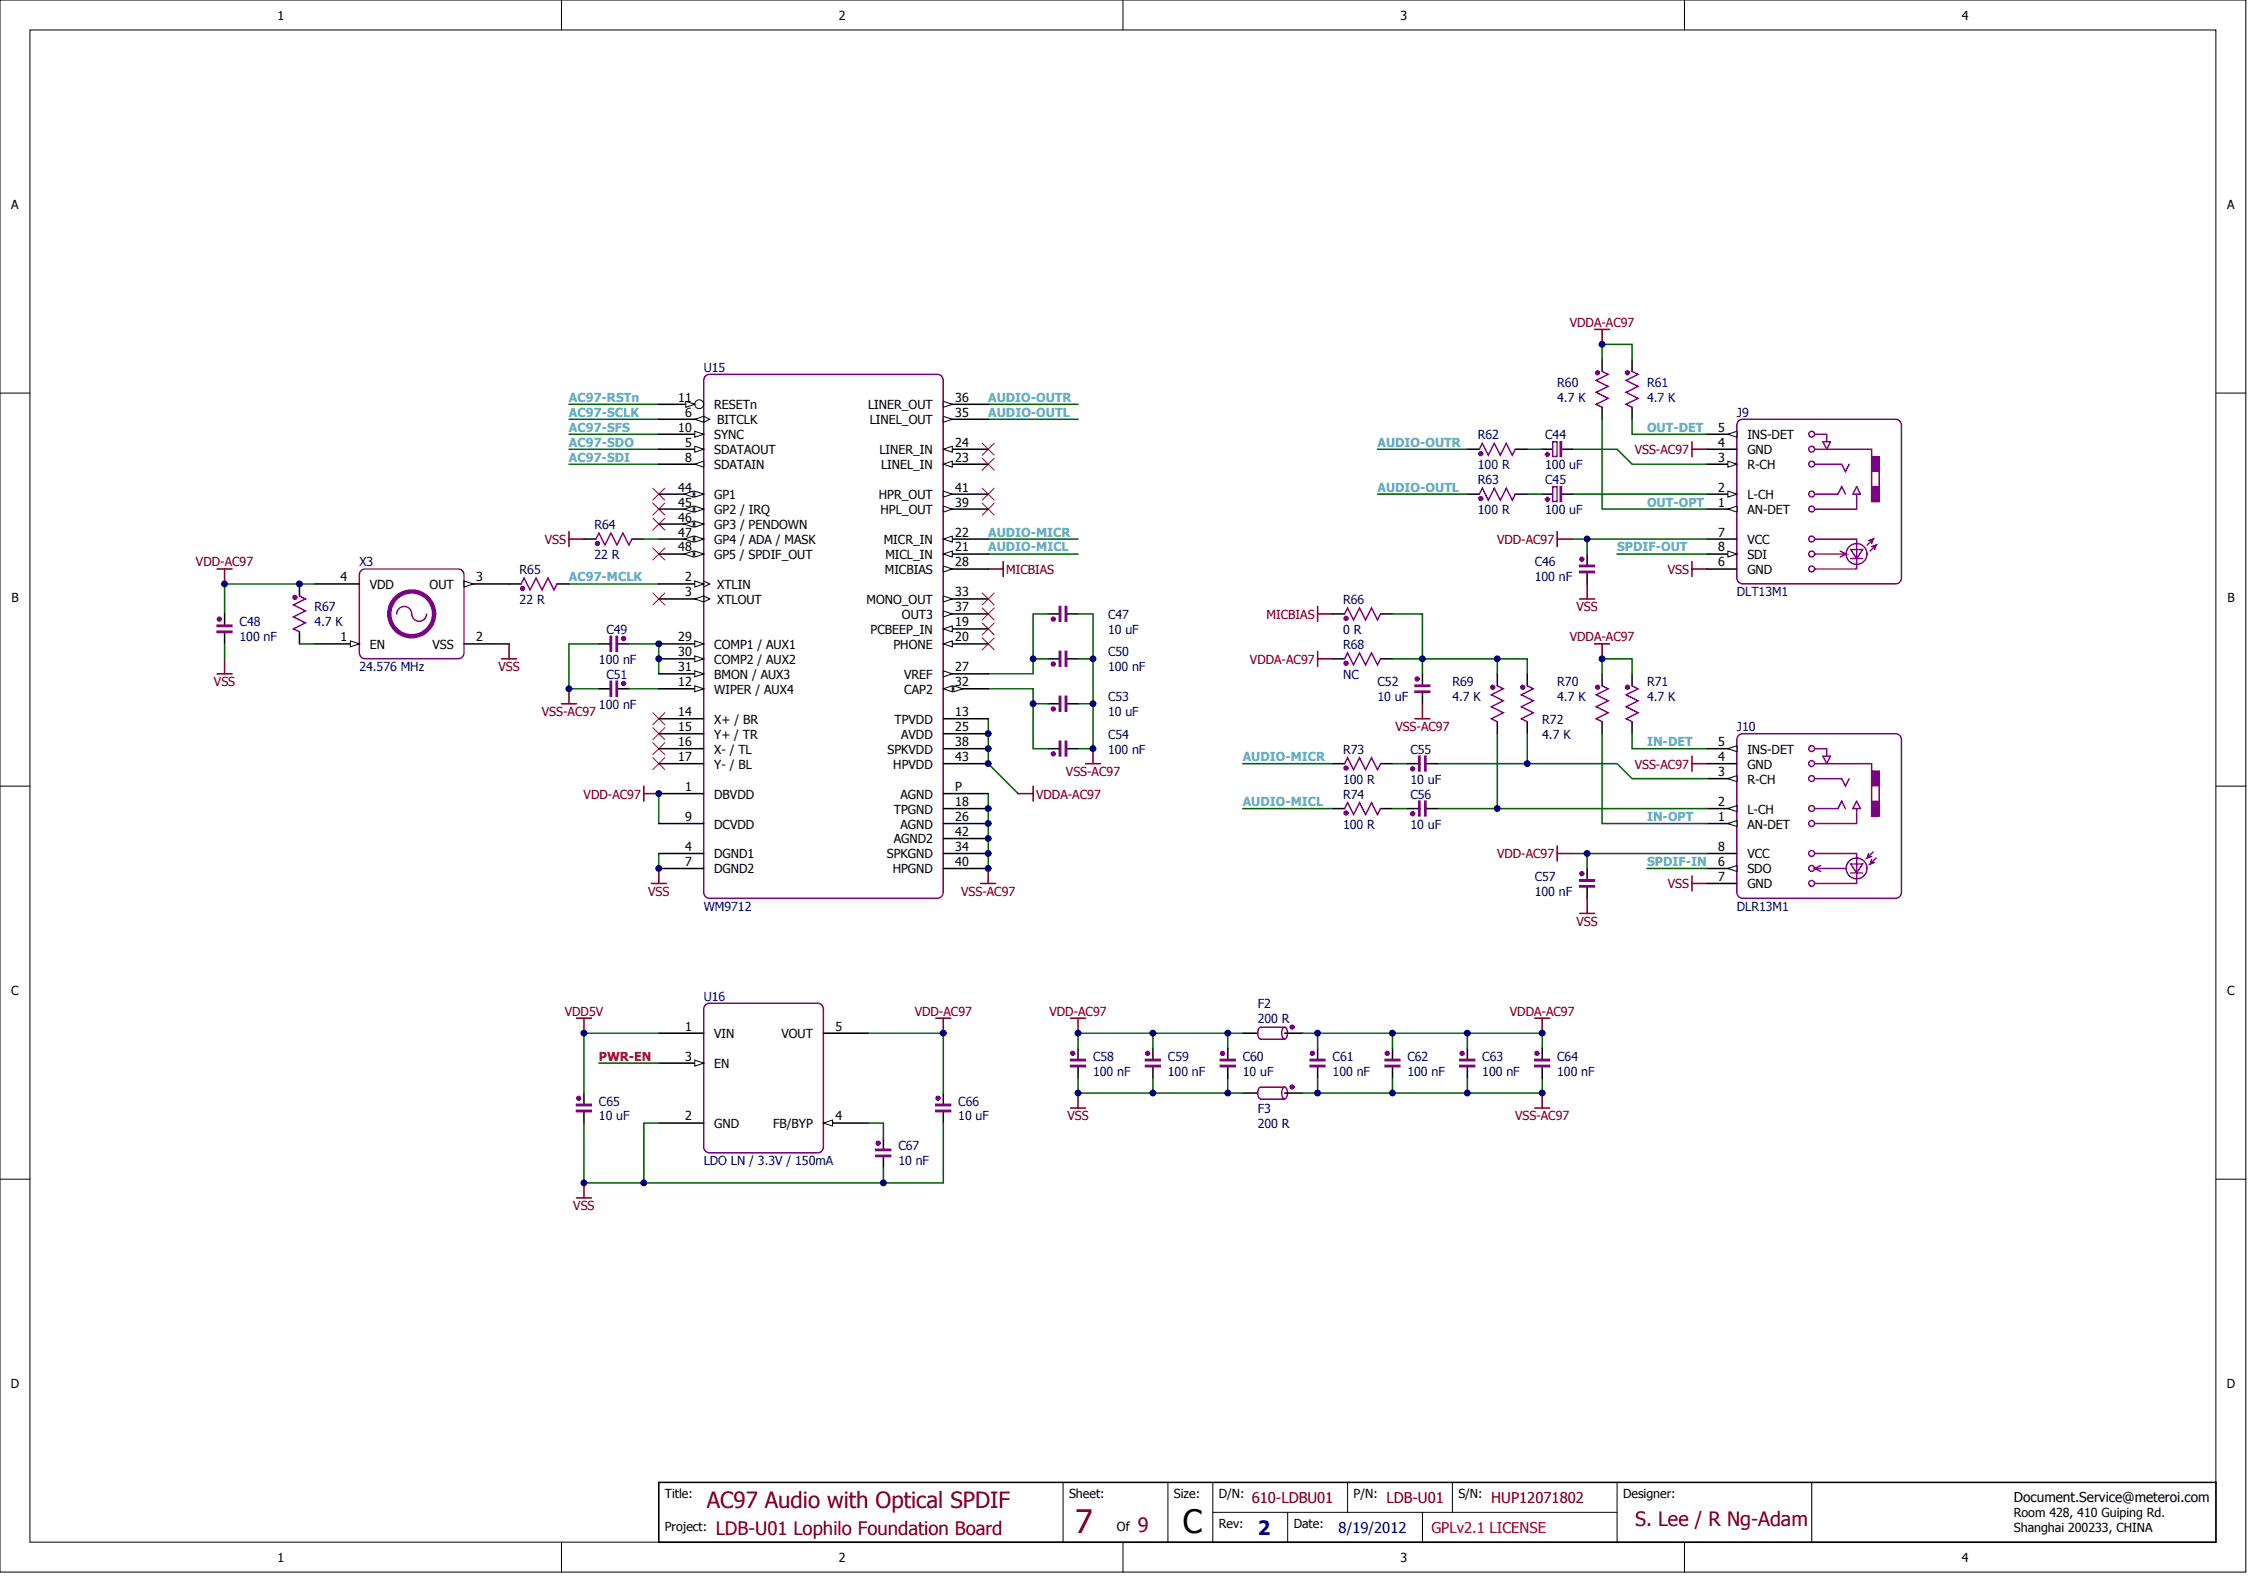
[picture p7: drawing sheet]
<svg xmlns="http://www.w3.org/2000/svg" width="635mm" height="445mm" viewBox="0 0 635 445" stroke-linecap="round" stroke-linejoin="round" font-family="sans-serif">
<defs><g id="words">
<text font-size="9.1" fill="#800000" x="303.4" y="432.3">7</text>
<text font-size="9.1" x="333.8" y="432.3">C</text>
<text font-size="6.3" fill="#800000" x="199.4" y="425.3">AC97 Audio with Optical SPDIF</text>
<g font-size="5.6" fill="#800000">
<text x="461.4" y="430.5">S. Lee / R Ng-Adam</text>
<text x="321.1" y="432.2">9</text>
</g>
<text font-size="5.6" fill="#000080" x="354.9" y="433">2</text>
<text font-size="5.2" fill="#800000" x="202" y="433.1">LDB-U01 Lophilo Foundation Board</text>
<g font-size="4.2" fill="#800000">
<text x="353.2" y="424">610-LDBU01</text>
<text x="391.3" y="424">LDB-U01</text>
<text x="420.8" y="424">HUP12071802</text>
</g>
<text font-size="4.2" fill="#000080" x="377.7" y="432.5">8/19/2012</text>
<text font-size="4.2" fill="#f00" x="403.9" y="432.5">GPLv2.1 LICENSE</text>
<text font-size="3.8" x="568.3" y="423.7">Document.Service@meteroi.com</text>
<g font-size="3.5">
<text x="78.3" y="5.6">1</text>
<text x="236.7" y="5.6">2</text>
<text x="395.2" y="5.6">3</text>
<text x="553.6" y="5.6">4</text>
<text x="3.2" y="58.9">A</text>
<text x="628.5" y="58.9">A</text>
<text x="191.4" y="113.3">11</text>
<text x="269.6" y="113.3">36</text>
<text x="193.3" y="117.6">6</text>
<text x="201.5" y="115.4">RESETn</text>
<text x="202.4" y="119.7">BITCLK</text>
<text x="245" y="115.4">LINER_OUT</text>
<text x="245.4" y="119.7">LINEL_OUT</text>
<text x="269.6" y="117.6">35</text>
<text x="191.4" y="121.8">10</text>
<text x="201.5" y="123.9">SYNC</text>
<text x="484.8" y="121.8">5</text>
<text x="493.1" y="123.9">INS-DET</text>
<text x="193.3" y="126">5</text>
<text x="193.3" y="130.2">8</text>
<text x="201.5" y="128.1">SDATAOUT</text>
<text x="248.1" y="128.1">LINER_IN</text>
<text x="269.6" y="130.2">23</text>
<text x="269.6" y="126">24</text>
<text x="484.8" y="126">4</text>
<text x="484.8" y="130.2">3</text>
<text x="493.1" y="128.1">GND</text>
<text x="201.5" y="132.3">SDATAIN</text>
<text x="248.6" y="132.3">LINEL_IN</text>
<text x="493.1" y="132.3">R-CH</text>
<text x="191.4" y="138.7">44</text>
<text x="191.4" y="142.9">45</text>
<text x="201.5" y="140.8">GP1</text>
<text x="248" y="140.8">HPR_OUT</text>
<text x="269.6" y="142.9">39</text>
<text x="269.6" y="138.7">41</text>
<text x="484.8" y="142.9">1</text>
<text x="484.8" y="138.7">2</text>
<text x="493.1" y="140.8">L-CH</text>
<text x="191.4" y="147.1">46</text>
<text x="201.5" y="145">GP2 / IRQ</text>
<text x="201.5" y="149.2">GP3 / PENDOWN</text>
<text x="248.5" y="145">HPL_OUT</text>
<text x="493.1" y="145">AN-DET</text>
<text x="191.4" y="151.3">47</text>
<text x="191.4" y="155.6">48</text>
<text x="201.5" y="153.5">GP4 / ADA / MASK</text>
<text x="249.4" y="153.5">MICR_IN</text>
<text x="269.6" y="155.6">21</text>
<text x="269.6" y="151.3">22</text>
<text x="484.8" y="151.3">7</text>
<text x="484.8" y="155.6">8</text>
<text x="493.1" y="153.5">VCC</text>
<text x="201.5" y="157.7">GP5 / SPDIF_OUT</text>
<text x="249.7" y="161.9">MICBIAS</text>
<text x="249.8" y="157.7">MICL_IN</text>
<text x="269.6" y="159.8">28</text>
<text x="484.8" y="159.8">6</text>
<text x="493.1" y="161.9">GND</text>
<text x="493.1" y="157.7">SDI</text>
<text x="96.1" y="164">4</text>
<text x="104.4" y="166.1">VDD</text>
<text x="121.2" y="166.1">OUT</text>
<text x="134.4" y="164">3</text>
<text x="193.3" y="164">2</text>
<text x="202.4" y="166.1">XTLIN</text>
<text x="3.2" y="169.8">B</text>
<text x="193.3" y="168.2">3</text>
<text x="202.4" y="170.4">XTLOUT</text>
<text x="244.5" y="170.4">MONO_OUT</text>
<text x="269.6" y="168.2">33</text>
<text x="269.6" y="172.5">37</text>
<text x="628.5" y="169.8">B</text>
<text x="245.7" y="178.8">PCBEEP_IN</text>
<text x="254.5" y="174.6">OUT3</text>
<text x="269.6" y="176.7">19</text>
<text x="96.1" y="180.9">1</text>
<text x="104.4" y="183">EN</text>
<text x="122" y="183">VSS</text>
<text x="134.4" y="180.9">2</text>
<text x="191.4" y="180.9">29</text>
<text x="191.4" y="185.1">30</text>
<text x="201.5" y="183">COMP1 / AUX1</text>
<text x="252.1" y="183">PHONE</text>
<text x="269.6" y="180.9">20</text>
<text x="191.4" y="189.4">31</text>
<text x="201.5" y="187.2">COMP2 / AUX2</text>
<text x="201.5" y="191.5">BMON / AUX3</text>
<text x="255.1" y="191.5">VREF</text>
<text x="269.6" y="189.4">27</text>
<text x="191.4" y="193.6">12</text>
<text x="201.5" y="195.7">WIPER / AUX4</text>
<text x="255.2" y="195.7">CAP2</text>
<text x="269.6" y="193.6">32</text>
<text x="191.4" y="202">14</text>
<text x="269.6" y="202">13</text>
<text x="191.4" y="206.3">15</text>
<text x="201.5" y="204.1">X+ / BR</text>
<text x="201.5" y="208.4">Y+ / TR</text>
<text x="252.4" y="204.1">TPVDD</text>
<text x="254.3" y="208.4">AVDD</text>
<text x="269.6" y="206.3">25</text>
<text x="191.4" y="210.5">16</text>
<text x="191.4" y="214.7">17</text>
<text x="201.5" y="212.6">X- / TL</text>
<text x="250.4" y="212.6">SPKVDD</text>
<text x="269.6" y="210.5">38</text>
<text x="269.6" y="214.7">43</text>
<text x="484.8" y="214.7">4</text>
<text x="484.8" y="210.5">5</text>
<text x="493.1" y="212.6">INS-DET</text>
<text x="201.5" y="216.8">Y- / BL</text>
<text x="252.1" y="216.8">HPVDD</text>
<text x="484.8" y="218.9">3</text>
<text x="493.1" y="216.8">GND</text>
<text x="493.1" y="221">R-CH</text>
<text x="193.3" y="223.2">1</text>
<text x="201.5" y="225.3">DBVDD</text>
<text x="254.1" y="225.3">AGND</text>
<text x="269.6" y="227.4">18</text>
<text x="269.6" y="223.2">P</text>
<text x="484.8" y="227.4">2</text>
<text x="193.3" y="231.6">9</text>
<text x="201.5" y="233.7">DCVDD</text>
<text x="252.2" y="229.5">TPGND</text>
<text x="254.1" y="233.7">AGND</text>
<text x="269.6" y="231.6">26</text>
<text x="484.8" y="231.6">1</text>
<text x="493.1" y="233.7">AN-DET</text>
<text x="493.1" y="229.5">L-CH</text>
<text x="252.2" y="237.9">AGND2</text>
<text x="269.6" y="235.8">42</text>
<text x="193.3" y="240">4</text>
<text x="193.3" y="244.3">7</text>
<text x="201.5" y="242.2">DGND1</text>
<text x="250.3" y="242.2">SPKGND</text>
<text x="269.6" y="240">34</text>
<text x="269.6" y="244.3">40</text>
<text x="484.8" y="240">8</text>
<text x="484.8" y="244.3">6</text>
<text x="493.1" y="242.2">VCC</text>
<text x="201.5" y="246.4">DGND2</text>
<text x="251.9" y="246.4">HPGND</text>
<text x="484.8" y="248.5">7</text>
<text x="493.1" y="250.6">GND</text>
<text x="493.1" y="246.4">SDO</text>
<text x="3.2" y="280.7">C</text>
<text x="628.5" y="280.7">C</text>
<text x="193.3" y="290.7">1</text>
<text x="201.5" y="292.8">VIN</text>
<text x="220.5" y="292.8">VOUT</text>
<text x="235.8" y="290.7">5</text>
<text x="193.3" y="299.2">3</text>
<text x="201.5" y="301.3">EN</text>
<text x="193.3" y="316.1">2</text>
<text x="235.8" y="316.1">4</text>
<text x="201.5" y="318.2">GND</text>
<text x="218.1" y="318.2">FB/BYP</text>
<text x="3" y="391.6">D</text>
<text x="628.4" y="391.6">D</text>
<text x="187.6" y="422.5">Title:</text>
<text x="301.7" y="422.5">Sheet:</text>
<text x="331.3" y="422.5">Size:</text>
<text x="343.9" y="422.5">D/N:</text>
<text x="382" y="422.5">P/N:</text>
<text x="411.5" y="422.5">S/N:</text>
<text x="458" y="422.5">Designer:</text>
<text x="187.6" y="431.8">Project:</text>
<text x="315.2" y="431.8">Of</text>
<text x="343.9" y="431">Rev:</text>
<text x="365.1" y="431">Date:</text>
<text x="568.3" y="428">Room 428, 410 Guiping Rd.</text>
<text x="568.3" y="432.2">Shanghai 200233, CHINA</text>
<text x="78.3" y="440.7">1</text>
<text x="236.7" y="440.7">2</text>
<text x="395.2" y="440.7">3</text>
<text x="553.6" y="440.7">4</text>
</g>
<g font-size="3.5" fill="#800000">
<text x="443" y="92.2">VDDA-AC97</text>
<text x="461.3" y="128.1">VSS-AC97</text>
<text x="153.7" y="153.5">VSS</text>
<text x="422.4" y="153.5">VDD-AC97</text>
<text x="55.3" y="159.8">VDD-AC97</text>
<text x="283.9" y="161.9">MICBIAS</text>
<text x="470.6" y="161.9">VSS</text>
<text x="444.9" y="172.5">VSS</text>
<text x="357.4" y="174.6">MICBIAS</text>
<text x="443" y="180.9">VDDA-AC97</text>
<text x="140.7" y="189.4">VSS</text>
<text x="352.7" y="187.2">VDDA-AC97</text>
<text x="60.4" y="193.6">VSS</text>
<text x="152.9" y="202">VSS-AC97</text>
<text x="393.8" y="206.3">VSS-AC97</text>
<text x="300.8" y="218.9">VSS-AC97</text>
<text x="461.3" y="216.8">VSS-AC97</text>
<text x="164.7" y="225.3">VDD-AC97</text>
<text x="292.4" y="225.3">VDDA-AC97</text>
<text x="422.4" y="242.2">VDD-AC97</text>
<text x="470.6" y="250.6">VSS</text>
<text x="182.9" y="252.7">VSS</text>
<text x="271.2" y="252.7">VSS-AC97</text>
<text x="444.9" y="261.2">VSS</text>
<text x="159.4" y="286.5">VDD5V</text>
<text x="258.1" y="286.5">VDD-AC97</text>
<text x="296.1" y="286.5">VDD-AC97</text>
<text x="426.1" y="286.5">VDDA-AC97</text>
<text x="301.2" y="316.1">VSS</text>
<text x="427.6" y="316.1">VSS-AC97</text>
<text x="161.8" y="341.4">VSS</text>
</g>
<g font-size="3.5" fill="#000080">
<text x="198.6" y="104.9">U15</text>
<text x="439.4" y="109.1">R60</text>
<text x="439.4" y="113.3">4.7 K</text>
<text x="464.8" y="109.1">R61</text>
<text x="464.8" y="113.3">4.7 K</text>
<text x="490.1" y="117.6">J9</text>
<text x="417" y="123.9">R62</text>
<text x="436" y="123.9">C44</text>
<text x="417" y="132.3">100 R</text>
<text x="417" y="136.6">R63</text>
<text x="436" y="132.3">100 uF</text>
<text x="436" y="136.6">C45</text>
<text x="167.7" y="149.2">R64</text>
<text x="417" y="145">100 R</text>
<text x="436" y="145">100 uF</text>
<text x="101.4" y="159.8">X3</text>
<text x="146.6" y="161.9">R65</text>
<text x="167.7" y="157.7">22 R</text>
<text x="433.1" y="159.8">C46</text>
<text x="433.1" y="164">100 nF</text>
<text x="88.7" y="172.5">R67</text>
<text x="146.6" y="170.4">22 R</text>
<text x="379" y="170.4">R66</text>
<text x="490.1" y="168.2">DLT13M1</text>
<text x="67.6" y="176.7">C48</text>
<text x="88.7" y="176.7">4.7 K</text>
<text x="171.1" y="178.8">C49</text>
<text x="312.7" y="174.6">C47</text>
<text x="312.7" y="178.8">10 uF</text>
<text x="379" y="178.8">0 R</text>
<text x="67.6" y="180.9">100 nF</text>
<text x="312.7" y="185.1">C50</text>
<text x="379" y="183">R68</text>
<text x="101.4" y="189.4">24.576 MHz</text>
<text x="169" y="187.2">100 nF</text>
<text x="171.1" y="191.5">C51</text>
<text x="312.7" y="189.4">100 nF</text>
<text x="379" y="191.5">NC</text>
<text x="312.7" y="197.8">C53</text>
<text x="388.7" y="193.6">C52</text>
<text x="388.7" y="197.8">10 uF</text>
<text x="409.8" y="193.6">R69</text>
<text x="409.8" y="197.8">4.7 K</text>
<text x="439.4" y="193.6">R70</text>
<text x="439.4" y="197.8">4.7 K</text>
<text x="464.8" y="193.6">R71</text>
<text x="464.8" y="197.8">4.7 K</text>
<text x="169" y="199.9">100 nF</text>
<text x="312.7" y="202">10 uF</text>
<text x="312.7" y="208.4">C54</text>
<text x="435.2" y="204.1">R72</text>
<text x="435.2" y="208.4">4.7 K</text>
<text x="490.1" y="206.3">J10</text>
<text x="312.7" y="212.6">100 nF</text>
<text x="379" y="212.6">R73</text>
<text x="398" y="212.6">C55</text>
<text x="379" y="221">100 R</text>
<text x="398" y="221">10 uF</text>
<text x="379" y="225.3">R74</text>
<text x="398" y="225.3">C56</text>
<text x="379" y="233.7">100 R</text>
<text x="398" y="233.7">10 uF</text>
<text x="433.1" y="248.5">C57</text>
<text x="198.6" y="256.9">WM9712</text>
<text x="433.1" y="252.7">100 nF</text>
<text x="490.1" y="256.9">DLR13M1</text>
<text x="198.6" y="282.3">U16</text>
<text x="354.9" y="284.4">F2</text>
<text x="354.9" y="288.6">200 R</text>
<text x="308.4" y="299.2">C58</text>
<text x="329.6" y="299.2">C59</text>
<text x="350.7" y="299.2">C60</text>
<text x="376" y="299.2">C61</text>
<text x="397.2" y="299.2">C62</text>
<text x="418.3" y="299.2">C63</text>
<text x="439.4" y="299.2">C64</text>
<text x="308.4" y="303.4">100 nF</text>
<text x="329.6" y="303.4">100 nF</text>
<text x="350.7" y="303.4">10 uF</text>
<text x="376" y="303.4">100 nF</text>
<text x="397.2" y="303.4">100 nF</text>
<text x="418.3" y="303.4">100 nF</text>
<text x="439.4" y="303.4">100 nF</text>
<text x="169" y="311.9">C65</text>
<text x="270.4" y="311.9">C66</text>
<text x="169" y="316.1">10 uF</text>
<text x="270.4" y="316.1">10 uF</text>
<text x="354.9" y="314">F3</text>
<text x="354.9" y="318.2">200 R</text>
<text x="198.6" y="328.7">LDO LN / 3.3V / 150mA</text>
<text x="253.5" y="324.5">C67</text>
<text x="253.5" y="328.7">10 nF</text>
</g>
<g font-size="3.5" fill="#56a9c7">
<text x="160.6" y="113.3">AC97-RSTn</text>
<text x="278.9" y="113.3">AUDIO-OUTR</text>
<text x="160.6" y="117.6">AC97-SCLK</text>
<text x="278.9" y="117.6">AUDIO-OUTL</text>
<text x="160.6" y="121.8">AC97-SFS</text>
<text x="464.8" y="121.8">OUT-DET</text>
<text x="160.6" y="126">AC97-SDO</text>
<text x="160.6" y="130.2">AC97-SDI</text>
<text x="388.7" y="126">AUDIO-OUTR</text>
<text x="388.7" y="138.7">AUDIO-OUTL</text>
<text x="464.8" y="142.9">OUT-OPT</text>
<text x="278.9" y="155.6">AUDIO-MICL</text>
<text x="278.9" y="151.3">AUDIO-MICR</text>
<text x="456.3" y="155.6">SPDIF-OUT</text>
<text x="160.6" y="164">AC97-MCLK</text>
<text x="350.7" y="214.7">AUDIO-MICR</text>
<text x="464.8" y="210.5">IN-DET</text>
<text x="350.7" y="227.4">AUDIO-MICL</text>
<text x="464.8" y="231.6">IN-OPT</text>
<text x="464.8" y="244.3">SPDIF-IN</text>
</g>
<text font-size="3.5" fill="#f00" x="169" y="299.2">PWR-EN</text>
</g></defs>
<g fill="#fff" stroke="#000" stroke-width=".28">
<path d="M0 0h633.7v443.5h-633.7z"/>
<path d="M8.5 8.5h616.8v426.5h-616.8z"/>
</g>
<g fill="none" stroke="#000" stroke-width=".28">
<path d="M158.4 0v8.5M316.9 0v8.5M475.3 0v8.5M0 110.9h8.5M625.3 110.9h8.5M0 221.8h8.5M625.3 221.8h8.5M0 332.6h8.5M625.3 332.6h8.5M300 418.2v16.9M329.6 418.2v16.9M342.2 418.2v16.9"/>
<path d="M380.3 418.2v8.4M409.8 418.2v8.4M456.3 418.2v16.9M511.3 418.2v16.9M158.4 435.1v8.4M316.9 435.1v8.4M342.2 426.6h114.1M363.4 426.6v8.5M401.4 426.6v8.5M475.3 435.1v8.4"/>
</g>
<path d="M185.9 418.2h439.4v16.9h-439.4z" fill="none" stroke="#000" stroke-width=".42"/>
<path d="M490.6 207.5l1.1-.5h43.3a1.63 1.63 0 0 1 1.6 1.6v43.1a1.63 1.63 0 0 1-1.6 1.7h-43.3a1.63 1.63 0 0 1-1.6-1.7v-43.1z" fill="#fff" stroke="#7d0089" stroke-width=".42"/>
<path d="M481.7 215.4h8.4M481.7 211.2h8.4" fill="none" stroke="#000" stroke-width=".42"/>
<path d="M487.6 211.2l2.5-.8v1.6z" fill="#fff" stroke="#000" stroke-width=".28"/>
<path d="M481.7 232.3h8.4" fill="none" stroke="#000" stroke-width=".42"/>
<path d="M487.6 232.3l2.5-.8v1.7z" fill="#fff" stroke="#000" stroke-width=".28"/>
<path d="M481.7 219.6h8.4" fill="none" stroke="#000" stroke-width=".42"/>
<path d="M487.6 219.6l2.5-.8v1.7z" fill="#fff" stroke="#000" stroke-width=".28"/>
<path d="M481.7 228.1h8.4" fill="none" stroke="#000" stroke-width=".42"/>
<path d="M487.6 228.1l2.5-.9v1.7z" fill="#fff" stroke="#000" stroke-width=".28"/>
<g fill="none" stroke="#7d0089" stroke-width=".42">
<path d="M512.1 215.4h16.1v14.8h2.1v-12.7h-2.1M512.3 219.6h7.4l1.1 2.2 1-2.2M512.3 211.2h3.2v2.1M514.4 213.3h2.1l-1 2.1zM512.3 228.1h6.3l1.1-2.1 1.1 2.1M523.9 228.1v4.2h-11.6M523.9 226l1.1 2.1h-2.1z"/>
<circle cx="511.2" cy="219.6" r=".82"/>
<circle cx="511.2" cy="215.4" r=".82"/>
<circle cx="511.2" cy="211.2" r=".82"/>
<circle cx="511.2" cy="232.3" r=".82"/>
<circle cx="511.2" cy="228.1" r=".82"/>
</g>
<g fill="#7d0089" stroke="#7d0089" stroke-width=".28">
<path d="M528.2 217.5h2v4.2h-2z"/>
<path d="M528.2 226h2v4.2h-2z"/>
</g>
<path d="M481.7 249.2h8.4M481.7 240.8h8.4M481.7 245h8.4" fill="none" stroke="#000" stroke-width=".42"/>
<path d="M487.6 245l2.5-.9v1.7z" fill="#fff" stroke="#000" stroke-width=".28"/>
<g fill="none" stroke="#7d0089" stroke-width=".42">
<path d="M512.1 240.8h11.8v8.4h-11.8M513.8 244.1l-1.7 .9M521 245h-8.9l1.7 .8M522.2 243.7h3.4l-1.7 2.6zM522.2 246.3h3.4M527.3 240.8l-.4 1.2M528.2 242.5l-.5 1.2M528.6 240.3l-1.7 1.7 1.3-.4M529.4 242l-1.7 1.7 1.3-.4"/>
<circle cx="511.2" cy="240.7" r=".82"/>
<circle cx="511.2" cy="249.2" r=".82"/>
<circle cx="511.2" cy="245" r=".82"/>
<circle cx="523.9" cy="245" r="2.94"/>
</g>
<path d="M490.6 118.8l1.1-.5h43.3a1.63 1.63 0 0 1 1.6 1.6v43.1a1.63 1.63 0 0 1-1.6 1.7h-43.3a1.63 1.63 0 0 1-1.6-1.7v-43.1z" fill="#fff" stroke="#7d0089" stroke-width=".42"/>
<path d="M481.7 126.7h8.4M481.7 122.5h8.4" fill="none" stroke="#000" stroke-width=".42"/>
<path d="M487.6 122.5l2.5-.8v1.6z" fill="#fff" stroke="#000" stroke-width=".28"/>
<path d="M481.7 143.6h8.4" fill="none" stroke="#000" stroke-width=".42"/>
<path d="M487.6 143.6l2.5-.8v1.7z" fill="#fff" stroke="#000" stroke-width=".28"/>
<path d="M481.7 130.9h8.4" fill="none" stroke="#000" stroke-width=".42"/>
<path d="M487.6 130.1l2.5 .8-2.5 .9z" fill="#fff" stroke="#000" stroke-width=".28"/>
<path d="M481.7 139.4h8.4" fill="none" stroke="#000" stroke-width=".42"/>
<path d="M487.6 138.5l2.5 .9-2.5 .8z" fill="#fff" stroke="#000" stroke-width=".28"/>
<g fill="none" stroke="#7d0089" stroke-width=".42">
<path d="M512.1 126.7h16.1v14.8h2.1v-12.7h-2.1M512.3 130.9h7.4l1.1 2.2 1-2.2M512.3 139.4h6.3l1.1-2.1 1.1 2.1M512.3 122.5h3.2v2.1M514.4 124.6h2.1l-1 2.1zM523.9 139.4v4.2h-11.6M523.9 137.3l1.1 2.1h-2.1z"/>
<circle cx="511.2" cy="139.4" r=".82"/>
<circle cx="511.2" cy="122.5" r=".82"/>
<circle cx="511.2" cy="130.9" r=".82"/>
<circle cx="511.2" cy="126.7" r=".82"/>
<circle cx="511.2" cy="143.6" r=".82"/>
</g>
<g fill="#7d0089" stroke="#7d0089" stroke-width=".28">
<path d="M528.2 128.8h2v4.2h-2z"/>
<path d="M528.2 137.3h2v4.2h-2z"/>
</g>
<path d="M481.7 152.1h8.4M481.7 156.3h8.4M481.7 160.5h8.4" fill="none" stroke="#000" stroke-width=".42"/>
<path d="M487.6 155.4l2.5 .9-2.5 .8z" fill="#fff" stroke="#000" stroke-width=".28"/>
<g fill="none" stroke="#7d0089" stroke-width=".42">
<path d="M512.1 152.1h11.8v8.4h-11.8M519.3 155.4l1.7 .9h-8.9M521 156.3l-1.7 .8M522.2 155h3.4l-1.7 2.6zM522.2 157.6h3.4M527.3 152.5l1.3-.4-1.7 1.7M528.2 154.2l1.2-.4-1.7 1.6M528.6 152.1l-.4 1.2M529.4 153.8l-.4 1.2"/>
<circle cx="511.2" cy="152" r=".82"/>
<circle cx="511.2" cy="156.3" r=".82"/>
<circle cx="523.9" cy="156.3" r="2.94"/>
<circle cx="511.2" cy="160.5" r=".82"/>
</g>
<path d="M278.9 202.8v12.6l8.4 8.5M185.9 223.9v8.4M278.9 223.9v21.1M185.9 240.8v4.2" fill="none" stroke="#006000" stroke-width=".42"/>
<path d="M181.7 221.8v4.2M181.7 223.9h4.2M287.3 223.9h4.2M291.5 221.8v4.2M183.8 249.2h4.2M185.9 245v4.2M276.8 249.2h4.2M278.9 245v4.2" fill="none" stroke="#800000" stroke-width=".42"/>
<path d="M101.9 161l1.1-.5h26.4a1.63 1.63 0 0 1 1.5 1.7v21.9a1.63 1.63 0 0 1-1.5 1.7h-26.4a1.63 1.63 0 0 1-1.6-1.7v-21.9z" fill="#fff" stroke="#7d0089" stroke-width=".42"/>
<path d="M88.7 164.7h12.7M131 164.7h12.7" fill="none" stroke="#000" stroke-width=".42"/>
<path d="M131 163.9l2.5 .8-2.5 .9z" fill="#fff" stroke="#000" stroke-width=".28"/>
<path d="M88.7 181.6h12.7M131 181.6h12.7" fill="none" stroke="#000" stroke-width=".42"/>
<path d="M98.9 180.8l2.5 .8-2.5 .9z" fill="#fff" stroke="#000" stroke-width=".28"/>
<circle cx="116.2" cy="173.2" r="6.3" fill="none" stroke="#7d0089" stroke-width="1.3"/>
<path d="M452.1 104.8l1.7 .8-3.4 1.7 3.4 1.7-3.4 1.7 3.4 1.7-3.4 1.7 1.7 .8M460.6 104.8l1.6 .8-3.3 1.7 3.3 1.7-3.3 1.7 3.3 1.7-3.3 1.7 1.7 .8M84.5 168.1l1.7 .9-3.4 1.6 3.4 1.7-3.4 1.7 3.4 1.7-3.4 1.7 1.7 .9M116.2 173.2a2.09 2.09 0 0 0-2.1-2.1 2.09 2.09 0 0 0-2.1 2.1M120.4 173.2a2.09 2.09 0 0 1-2.1 2.1 2.09 2.09 0 0 1-2.1-2.1M147 164.7l.9-1.7 1.7 3.4 1.7-3.4 1.7 3.4 1.6-3.4 1.7 3.4 .9-1.7" fill="none" stroke="#7d0089" stroke-width=".42"/>
<g fill="none" stroke="#000" stroke-width=".42">
<path d="M452.1 101.4v3.4M452.1 114.9v3.4M460.6 101.4v3.4M460.6 114.9v3.4M435.2 126.7h3.4M440.7 126.7h3M63.4 173.2v3.4M63.4 178.3v3.3M84.5 164.7v3.4M84.5 178.3v3.3M143.7 164.7h3.3M157.2 164.7h3.4"/>
<path d="M295.8 173.2h3.3M300.8 173.2h3.4M169 181.6h3.4M169 194.3h3.4M174.1 181.6h3.4M174.1 194.3h3.4M295.8 198.5h3.3M295.8 185.9h3.3M300.8 198.5h3.4M300.8 185.9h3.4M295.8 211.2h3.3M300.8 211.2h3.4"/>
</g>
<g fill="#7d0089" stroke="#7d0089" stroke-width=".42">
<path d="M172.2 179.5h.4v4.2h-.4z"/>
<path d="M173.9 179.5h.3v4.2h-.3z"/>
<path d="M172.2 192.2h.4v4.2h-.4z"/>
<path d="M173.9 192.2h.3v4.2h-.3z"/>
<path d="M61.3 178h4.1v.4h-4.1z"/>
<path d="M61.3 176.4h4.1v.3h-4.1z"/>
<path d="M300.6 209.1h.4v4.2h-.4z"/>
<path d="M298.9 209.1h.4v4.2h-.4z"/>
<path d="M300.6 196.4h.4v4.2h-.4z"/>
<path d="M298.9 196.4h.4v4.2h-.4z"/>
<path d="M300.6 183.7h.4v4.2h-.4z"/>
<path d="M298.9 183.7h.4v4.2h-.4z"/>
<path d="M300.6 171.1h.4v4.2h-.4z"/>
<path d="M298.9 171.1h.4v4.2h-.4z"/>
</g>
<g fill="#7d0089" stroke="#7d0089" stroke-width=".28">
<circle cx="176" cy="180.1" r=".61"/>
<circle cx="176" cy="192.8" r=".61"/>
<circle cx="147.4" cy="166" r=".61"/>
<circle cx="83.2" cy="168.5" r=".61"/>
<circle cx="61.9" cy="174.6" r=".61"/>
<circle cx="297.2" cy="212.7" r=".61"/>
<circle cx="297.2" cy="200" r=".61"/>
<circle cx="297.2" cy="187.3" r=".61"/>
<circle cx="297.2" cy="174.6" r=".61"/>
<circle cx="459.3" cy="105.2" r=".61"/>
<circle cx="450.8" cy="105.2" r=".61"/>
</g>
<g fill="none" stroke="#f00" stroke-width=".28">
<path d="M277.2 137.7l3.4 3.4M280.6 137.7l-3.4 3.4M277.2 141.9l3.4 3.4M280.6 141.9l-3.4 3.4M184.2 167.3l3.4 3.3M187.6 167.3l-3.4 3.3M277.2 179.9l3.4 3.4M277.2 175.7l3.4 3.4M277.2 171.5l3.4 3.4M277.2 167.3l3.4 3.3M280.6 179.9l-3.4 3.4M280.6 175.7l-3.4 3.4"/>
<path d="M280.6 171.5l-3.4 3.4M280.6 167.3l-3.4 3.3M184.2 201.1l3.4 3.3M184.2 205.3l3.4 3.4M184.2 209.5l3.4 3.4M184.2 213.7l3.4 3.4M187.6 201.1l-3.4 3.3M187.6 205.3l-3.4 3.4M187.6 209.5l-3.4 3.4M187.6 213.7l-3.4 3.4"/>
</g>
<g fill="none" stroke="#006000" stroke-width=".42">
<path d="M452.1 118.3v25.3h29.6M452.1 101.4v-4.2h8.5v4.2M460.6 118.3v4.2h21.1M443.7 126.7h12.6l4.3 4.2h21.1M443.7 139.4h38M88.7 164.7h-25.3v8.5M160.6 164.7h25.3M295.8 173.2h-4.3v12.7h4.3M304.2 173.2h4.2v12.7h-4.2M63.4 181.6v4.3M84.5 181.6h4.2M169 181.6h-8.4v12.7h8.4"/>
<path d="M177.5 181.6h8.4v8.5M177.5 194.3h8.4M291.5 185.9v4.2h-12.6M295.8 198.5h-4.3v12.7h4.3M304.2 198.5h4.2v12.7h-4.2"/>
</g>
<g fill="none" stroke="#800000" stroke-width=".42">
<path d="M450 92.9h4.2M452.1 92.9v4.3M477.5 124.6v4.2M477.5 126.7h4.2M439.4 150v4.2M439.4 152.1h4.3M477.5 158.4v4.2M61.3 160.5h4.2M63.4 160.5v4.2M477.5 160.5h4.2M61.3 190.1h4.2M63.4 185.9v4.2"/>
<path d="M141.5 185.9h4.3M143.7 181.6v4.3M306.3 215.4h4.3M308.4 211.2v4.2"/>
</g>
<path d="M440.3 124.6h.4v4.2h-.4z" fill="#000080" stroke="#7d0089" stroke-width=".42"/>
<path d="M438.2 124.6h1.2v4.2h-1.2z" fill="#fff" stroke="#7d0089" stroke-width=".42"/>
<path d="M436 128h.5v-.4h.4v.4h.4v.4h-.4v.4h-.4v-.4h-.5z" fill-rule="evenodd" fill="#7d0089" stroke="#7d0089" stroke-width=".28"/>
<path d="M435.2 139.4h3.4M440.7 139.4h3" fill="none" stroke="#000" stroke-width=".42"/>
<path d="M440.3 137.3h.4v4.2h-.4z" fill="#000080" stroke="#7d0089" stroke-width=".42"/>
<path d="M438.2 137.3h1.2v4.2h-1.2z" fill="#fff" stroke="#7d0089" stroke-width=".42"/>
<path d="M436 140.7h.5v-.5h.4v.5h.4v.4h-.4v.4h-.4v-.4h-.5z" fill-rule="evenodd" fill="#7d0089" stroke="#7d0089" stroke-width=".28"/>
<g fill="none" stroke="#000" stroke-width=".42">
<path d="M414.1 126.7h3.4M414.1 139.4h3.4M427.6 126.7h3.4M427.6 139.4h3.4M447.9 156.3v3.4M447.9 161.4v3.3M452.1 190.1v3.4M460.6 190.1v3.4M376 215.4h3.4M389.6 215.4h3.3M452.1 203.6v3.4M460.6 203.6v3.4"/>
<path d="M376 228.1h3.4M389.6 228.1h3.3M447.9 245v3.4M447.9 250.1v3.3M304.2 295.7v3.4M325.3 295.7v3.4M346.5 295.7v3.4M350.7 291.5h4.2M362.5 291.5h5.1M371.8 295.7v3.4M392.9 295.7v3.4M414.1 295.7v3.4"/>
<path d="M435.2 295.7v3.4M304.2 300.7v3.4M325.3 300.7v3.4M346.5 300.7v3.4M350.7 308.3h4.2M362.5 308.3h5.1M371.8 300.7v3.4M392.9 300.7v3.4M414.1 300.7v3.4M435.2 300.7v3.4"/>
</g>
<path d="M417.5 126.7l.8-1.7 1.7 3.4 1.7-3.4 1.7 3.4 1.7-3.4 1.7 3.4 .8-1.7M417.5 139.4l.8-1.7 1.7 3.4 1.7-3.4 1.7 3.4 1.7-3.4 1.7 3.4 .8-1.7M452.1 193.5l1.7 .8-3.4 1.7 3.4 1.7-3.4 1.7 3.4 1.7-3.4 1.7 1.7 .8M460.6 193.5l1.6 .8-3.3 1.7 3.3 1.7-3.3 1.7 3.3 1.7-3.3 1.7 1.7 .8M379.4 215.4l.9-1.7 1.7 3.4 1.7-3.4 1.6 3.4 1.7-3.4 1.7 3.4 .9-1.7M379.4 228.1l.9-1.7 1.7 3.4 1.7-3.4 1.6 3.4 1.7-3.4 1.7 3.4 .9-1.7M362.2 289.8h.3a2.1 2.1 0 0 1 0 3.3 2.18 2.18 0 0 1-.3-3.3zM362.5 289.8h-6.7a2.04 2.04 0 0 0 0 3.3h6.7M355.8 310h6.7M362.2 306.7h.3a2.1 2.1 0 0 1 0 3.3 2.18 2.18 0 0 1-.3-3.3zM362.5 306.7h-6.7a2.04 2.04 0 0 0 0 3.3" fill="none" stroke="#7d0089" stroke-width=".42"/>
<g fill="#7d0089" stroke="#7d0089" stroke-width=".28">
<circle cx="417.9" cy="128" r=".61"/>
<circle cx="417.9" cy="140.6" r=".61"/>
<circle cx="446.4" cy="157.7" r=".61"/>
<circle cx="459.3" cy="193.9" r=".61"/>
<circle cx="450.8" cy="193.9" r=".61"/>
<circle cx="379.8" cy="229.3" r=".61"/>
<circle cx="379.8" cy="216.7" r=".61"/>
<circle cx="446.4" cy="246.4" r=".61"/>
<circle cx="302.7" cy="297.1" r=".61"/>
<circle cx="323.8" cy="297.1" r=".61"/>
<circle cx="345" cy="297.1" r=".61"/>
<circle cx="370.3" cy="297.1" r=".61"/>
<circle cx="391.4" cy="297.1" r=".61"/>
<circle cx="412.6" cy="297.1" r=".61"/>
<circle cx="433.7" cy="297.1" r=".61"/>
<circle cx="364.6" cy="289.7" r=".61"/>
<circle cx="364.6" cy="306.6" r=".61"/>
</g>
<g fill="none" stroke="#006000" stroke-width=".42">
<path d="M160.6 114.1h25.3M160.6 118.3h25.3M278.9 114.1h25.3M278.9 118.3h25.3M160.6 126.7h25.3M160.6 122.5h25.3M160.6 130.9h25.3M388.7 126.7h25.4M388.7 139.4h25.4M431 126.7h4.2M431 139.4h4.2M278.9 156.3h25.3"/>
<path d="M278.9 152.1h25.3M443.7 152.1h38M447.9 152.1v4.2M456.3 156.3h25.4M452.1 190.1v-4.2h8.5v4.2M350.7 215.4h25.3M392.9 215.4h4.3M405.6 215.4h50.7l4.3 4.2h21.1M452.1 207v25.3h29.6M460.6 207v4.2h21.1M350.7 228.1h25.3M392.9 228.1h4.3"/>
<path d="M405.6 228.1h76.1M443.7 240.8h38M447.9 240.8v4.2M464.8 245h16.9M325.3 295.7v-4.2h21.2v4.2M325.3 291.5h-21.1v4.2M346.5 291.5h4.2M367.6 291.5h4.2M392.9 295.7v-4.2h42.3v4.2M392.9 291.5h-21.1v4.2M414.1 291.5v4.2M304.2 304.1v4.2h21.1"/>
<path d="M325.3 304.1v4.2h21.2v-4.2M346.5 308.3h4.2M367.6 308.3h4.2M371.8 304.1v4.2h21.1M392.9 304.1v4.2h42.3v-4.2M414.1 304.1v4.2"/>
</g>
<g fill="#7d0089" stroke="#7d0089" stroke-width=".42">
<path d="M445.8 161.1h4.1v.4h-4.1z"/>
<path d="M445.8 159.5h4.1v.3h-4.1z"/>
<path d="M445.8 249.8h4.1v.4h-4.1z"/>
<path d="M445.8 248.2h4.1v.3h-4.1z"/>
<path d="M302.1 300.5h4.2v.4h-4.2z"/>
<path d="M302.1 298.8h4.2v.4h-4.2z"/>
<path d="M323.2 300.5h4.2v.4h-4.2z"/>
<path d="M323.2 298.8h4.2v.4h-4.2z"/>
<path d="M344.4 300.5h4.1v.4h-4.1z"/>
<path d="M344.4 298.8h4.1v.4h-4.1z"/>
<path d="M369.7 300.5h4.2v.4h-4.2z"/>
<path d="M369.7 298.8h4.2v.4h-4.2z"/>
<path d="M390.8 300.5h4.2v.4h-4.2z"/>
<path d="M390.8 298.8h4.2v.4h-4.2z"/>
<path d="M412 300.5h4.1v.4h-4.1z"/>
<path d="M412 298.8h4.1v.4h-4.1z"/>
<path d="M433.1 300.5h4.2v.4h-4.2z"/>
<path d="M433.1 298.8h4.2v.4h-4.2z"/>
</g>
<g fill="none" stroke="#800000" stroke-width=".42">
<path d="M445.8 169h4.2M447.9 164.7v4.3M158.4 198.5h4.3M160.6 194.3v4.2M450 181.6h4.2M452.1 181.6v4.3M477.5 213.3v4.2M477.5 215.4h4.2M439.4 238.7v4.2M439.4 240.8h4.3M445.8 257.7h4.2M447.9 253.4v4.3"/>
<path d="M477.5 247.1v4.2M477.5 249.2h4.2M302.1 287.2h4.2M304.2 287.2v4.3M433.1 287.2h4.2M435.2 287.2v4.3M302.1 312.6h4.2M304.2 308.3v4.3M433.1 312.6h4.2M435.2 308.3v4.3"/>
</g>
<path d="M199.1 283.5l1.1-.5h30.6a1.63 1.63 0 0 1 1.5 1.7v38.8a1.63 1.63 0 0 1-1.5 1.7h-30.6a1.63 1.63 0 0 1-1.6-1.7v-38.8z" fill="#fff" stroke="#7d0089" stroke-width=".42"/>
<path d="M185.9 291.5h12.7M185.9 299.9h12.7M185.9 316.8h12.7" fill="none" stroke="#000" stroke-width=".42"/>
<path d="M196.1 299.1l2.5 .8-2.5 .8z" fill="#fff" stroke="#000" stroke-width=".28"/>
<path d="M232.4 316.8h12.7" fill="none" stroke="#000" stroke-width=".42"/>
<path d="M232.4 316.8l2.5-.9v1.7z" fill="#fff" stroke="#000" stroke-width=".28"/>
<g fill="none" stroke="#000" stroke-width=".42">
<path d="M401.4 190.1v3.4M401.4 195.1v3.4M422.5 190.1v3.4M431 190.1v3.4M422.5 203.6v3.4M431 203.6v3.4M232.4 291.5h12.7M164.8 308.3v3.4M164.8 313.4v3.4M266.2 308.3v3.4M266.2 313.4v3.4M249.3 321v3.4"/>
<path d="M249.3 326.1v3.4"/>
</g>
<g fill="none" stroke="#800000" stroke-width=".42">
<path d="M160.6 150v4.2M160.6 152.1h4.2M283.1 158.4v4.2M278.9 160.5h4.2M371.8 171.1v4.2M371.8 173.2h4.2M401.4 198.5v4.3M399.3 202.8h4.2M162.7 287.2h4.2M164.8 287.2v4.3M264.1 287.2h4.2M266.2 287.2v4.3"/>
<path d="M162.7 337.9h4.2M164.8 333.7v4.2"/>
</g>
<g fill="#7d0089" stroke="#7d0089" stroke-width=".42">
<path d="M162.7 313.2h4.2v.4h-4.2z"/>
<path d="M162.7 311.5h4.2v.4h-4.2z"/>
<path d="M247.2 325.9h4.2v.4h-4.2z"/>
<path d="M247.2 324.2h4.2v.4h-4.2z"/>
<path d="M264.1 313.2h4.2v.4h-4.2z"/>
<path d="M264.1 311.5h4.2v.4h-4.2z"/>
<path d="M399.3 194.9h4.2v.4h-4.2z"/>
<path d="M399.3 193.2h4.2v.4h-4.2z"/>
</g>
<g fill="#7d0089" stroke="#7d0089" stroke-width=".28">
<circle cx="163.3" cy="309.8" r=".61"/>
<circle cx="247.8" cy="322.5" r=".61"/>
<circle cx="264.7" cy="309.8" r=".61"/>
<circle cx="429.7" cy="193.9" r=".61"/>
<circle cx="421.2" cy="193.9" r=".61"/>
<circle cx="399.9" cy="191.5" r=".61"/>
</g>
<g fill="none" stroke="#006000" stroke-width=".42">
<path d="M278.9 194.3h12.6v4.2M308.4 185.9v12.6M422.5 190.1v-4.2h8.5v4.2M422.5 185.9h-21.1v4.2M422.5 207v21.1M431 207v8.4M169 299.9h16.9M185.9 291.5h-21.1v16.8M245.1 291.5h21.1v16.8M164.8 316.8v16.9h16.9M185.9 316.8h-4.2v16.9h67.6v-4.2M245.1 316.8h4.2v4.2"/>
<path d="M266.2 316.8v16.9h-16.9"/>
</g>
<path d="M422.5 193.5l1.7 .8-3.4 1.7 3.4 1.7-3.4 1.7 3.4 1.7-3.4 1.7 1.7 .8M431 193.5l1.7 .8-3.4 1.7 3.4 1.7-3.4 1.7 3.4 1.7-3.4 1.7 1.7 .8" fill="none" stroke="#7d0089" stroke-width=".42"/>
<path d="M184.2 137.7l3.4 3.4M187.6 137.7l-3.4 3.4M277.2 125l3.4 3.4M277.2 129.3l3.4 3.3M280.6 125l-3.4 3.4M280.6 129.3l-3.4 3.3M184.2 141.9l3.4 3.4M184.2 146.2l3.4 3.3M184.2 154.6l3.4 3.4M187.6 141.9l-3.4 3.4M187.6 146.2l-3.4 3.3M187.6 154.6l-3.4 3.4" fill="none" stroke="#f00" stroke-width=".28"/>
<path d="M199.1 106.1l1.1-.5h64.4a1.63 1.63 0 0 1 1.5 1.7v144.4a1.63 1.63 0 0 1-1.5 1.7h-64.4a1.63 1.63 0 0 1-1.6-1.7v-144.4z" fill="#fff" stroke="#7d0089" stroke-width=".42"/>
<path d="M185.9 164.7h12.7M185.9 223.9h12.7" fill="none" stroke="#000" stroke-width=".42"/>
<path d="M198.6 163.9l1.7 .8-1.7 .9" fill="none" stroke="#000" stroke-width=".28"/>
<path d="M196.1 163.9l2.5 .8-2.5 .9z" fill="#fff" stroke="#000" stroke-width=".28"/>
<path d="M185.9 169h12.7" fill="none" stroke="#000" stroke-width=".42"/>
<path d="M198.6 168.1l1.7 .9-1.7 .8" fill="none" stroke="#000" stroke-width=".28"/>
<path d="M196.1 169l2.5-.9v1.7z" fill="#fff" stroke="#000" stroke-width=".28"/>
<path d="M185.9 126.7h12.7M185.9 240.8h12.7" fill="none" stroke="#000" stroke-width=".42"/>
<path d="M196.1 125.9l2.5 .8-2.5 .9z" fill="#fff" stroke="#000" stroke-width=".28"/>
<path d="M185.9 118.3h12.7" fill="none" stroke="#000" stroke-width=".42"/>
<path d="M198.6 117.4l1.7 .9-1.7 .8" fill="none" stroke="#000" stroke-width=".28"/>
<path d="M196.1 118.3l2.5-.9v1.7z" fill="#fff" stroke="#000" stroke-width=".28"/>
<path d="M185.9 130.9h12.7M185.9 245h12.7" fill="none" stroke="#000" stroke-width=".42"/>
<path d="M196.1 130.9l2.5-.8v1.7z" fill="#fff" stroke="#000" stroke-width=".28"/>
<path d="M185.9 122.5h12.7M185.9 232.3h12.7" fill="none" stroke="#000" stroke-width=".42"/>
<path d="M196.1 121.7l2.5 .8-2.5 .8z" fill="#fff" stroke="#000" stroke-width=".28"/>
<path d="M185.9 114.1h12.7" fill="none" stroke="#000" stroke-width=".42"/>
<circle cx="197.3" cy="114" r="1.25" fill="#fff" stroke="#000" stroke-width=".28"/>
<path d="M193.5 113.2l2.6 .9-2.6 .8z" fill="#fff" stroke="#000" stroke-width=".28"/>
<path d="M185.9 194.3h12.7" fill="none" stroke="#000" stroke-width=".42"/>
<path d="M196.1 193.5l2.5 .8-2.5 .8z" fill="#fff" stroke="#000" stroke-width=".28"/>
<path d="M266.2 177.4h12.7M185.9 202.8h12.7M185.9 207h12.7M185.9 211.2h12.7M185.9 215.4h12.7M266.2 202.8h12.7M266.2 228.1h12.7" fill="none" stroke="#000" stroke-width=".42"/>
<path d="M266.2 177.4l2.5-.8v1.7z" fill="#fff" stroke="#000" stroke-width=".28"/>
<path d="M266.2 181.6h12.7" fill="none" stroke="#000" stroke-width=".42"/>
<path d="M266.2 181.6l2.5-.8v1.7z" fill="#fff" stroke="#000" stroke-width=".28"/>
<path d="M266.2 156.3h12.7" fill="none" stroke="#000" stroke-width=".42"/>
<path d="M266.2 156.3l2.5-.9v1.7z" fill="#fff" stroke="#000" stroke-width=".28"/>
<path d="M266.2 152.1h12.7" fill="none" stroke="#000" stroke-width=".42"/>
<path d="M266.2 152.1l2.5-.9v1.7z" fill="#fff" stroke="#000" stroke-width=".28"/>
<path d="M266.2 130.9h12.7" fill="none" stroke="#000" stroke-width=".42"/>
<path d="M266.2 130.9l2.5-.8v1.7z" fill="#fff" stroke="#000" stroke-width=".28"/>
<path d="M266.2 126.7h12.7" fill="none" stroke="#000" stroke-width=".42"/>
<path d="M266.2 126.7l2.5-.8v1.7z" fill="#fff" stroke="#000" stroke-width=".28"/>
<path d="M266.2 190.1h12.7M266.2 207h12.7M266.2 232.3h12.7" fill="none" stroke="#000" stroke-width=".42"/>
<path d="M266.2 189.2l2.5 .9-2.5 .8z" fill="#fff" stroke="#000" stroke-width=".28"/>
<path d="M266.2 160.5h12.7" fill="none" stroke="#000" stroke-width=".42"/>
<path d="M266.2 159.7l2.5 .8-2.5 .9z" fill="#fff" stroke="#000" stroke-width=".28"/>
<path d="M185.9 181.6h12.7" fill="none" stroke="#000" stroke-width=".42"/>
<path d="M196.1 180.8l2.5 .8-2.5 .9z" fill="#fff" stroke="#000" stroke-width=".28"/>
<path d="M185.9 185.9h12.7" fill="none" stroke="#000" stroke-width=".42"/>
<path d="M196.1 185l2.5 .9-2.5 .8z" fill="#fff" stroke="#000" stroke-width=".28"/>
<path d="M185.9 190.1h12.7" fill="none" stroke="#000" stroke-width=".42"/>
<path d="M196.1 189.2l2.5 .9-2.5 .8z" fill="#fff" stroke="#000" stroke-width=".28"/>
<path d="M266.2 194.3h12.7" fill="none" stroke="#000" stroke-width=".42"/>
<g fill="#fff" stroke="#000" stroke-width=".28">
<path d="M266.2 194.3l2.5-.8v1.6z"/>
<path d="M269.1 193.5l2.6 .8-2.6 .8z"/>
</g>
<path d="M266.2 169h12.7" fill="none" stroke="#000" stroke-width=".42"/>
<path d="M266.2 168.1l2.5 .9-2.5 .8z" fill="#fff" stroke="#000" stroke-width=".28"/>
<path d="M266.2 118.3h12.7M266.2 240.8h12.7" fill="none" stroke="#000" stroke-width=".42"/>
<path d="M266.2 117.4l2.5 .9-2.5 .8z" fill="#fff" stroke="#000" stroke-width=".28"/>
<path d="M266.2 114.1h12.7" fill="none" stroke="#000" stroke-width=".42"/>
<path d="M266.2 113.2l2.5 .9-2.5 .8z" fill="#fff" stroke="#000" stroke-width=".28"/>
<path d="M266.2 173.2h12.7" fill="none" stroke="#000" stroke-width=".42"/>
<path d="M266.2 172.3l2.5 .9-2.5 .8z" fill="#fff" stroke="#000" stroke-width=".28"/>
<path d="M266.2 143.6h12.7M266.2 211.2h12.7" fill="none" stroke="#000" stroke-width=".42"/>
<path d="M266.2 142.8l2.5 .8-2.5 .9z" fill="#fff" stroke="#000" stroke-width=".28"/>
<path d="M266.2 139.4h12.7M266.2 245h12.7" fill="none" stroke="#000" stroke-width=".42"/>
<path d="M266.2 138.5l2.5 .9-2.5 .8z" fill="#fff" stroke="#000" stroke-width=".28"/>
<path d="M185.9 139.4h12.7M266.2 215.4h12.7M266.2 236.5h12.7" fill="none" stroke="#000" stroke-width=".42"/>
<g fill="#fff" stroke="#000" stroke-width=".28">
<path d="M196.1 138.5l2.5 .9-2.5 .8z"/>
<path d="M193.1 139.4l2.5-.9v1.7z"/>
</g>
<path d="M185.9 143.6h12.7" fill="none" stroke="#000" stroke-width=".42"/>
<g fill="#fff" stroke="#000" stroke-width=".28">
<path d="M196.1 142.8l2.5 .8-2.5 .9z"/>
<path d="M193.1 143.6l2.5-.8v1.7z"/>
</g>
<path d="M185.9 147.8h12.7" fill="none" stroke="#000" stroke-width=".42"/>
<g fill="#fff" stroke="#000" stroke-width=".28">
<path d="M196.1 147l2.5 .8-2.5 .9z"/>
<path d="M193.1 147.8l2.5-.8v1.7z"/>
</g>
<path d="M185.9 152.1h12.7" fill="none" stroke="#000" stroke-width=".42"/>
<g fill="#fff" stroke="#000" stroke-width=".28">
<path d="M196.1 151.2l2.5 .9-2.5 .8z"/>
<path d="M193.1 152.1l2.5-.9v1.7z"/>
</g>
<path d="M185.9 156.3h12.7" fill="none" stroke="#000" stroke-width=".42"/>
<g fill="#fff" stroke="#000" stroke-width=".28">
<path d="M196.1 155.4l2.5 .9-2.5 .8z"/>
<path d="M193.1 156.3l2.5-.9v1.7z"/>
</g>
<path d="M164.8 152.1h3.4M178.3 152.1h3.4M376 173.2h3.4M389.6 173.2h3.3M376 185.9h3.4M389.6 185.9h3.3M397.2 215.4h3.4M402.2 215.4h3.4M266.2 223.9h12.7M397.2 228.1h3.4M402.2 228.1h3.4" fill="none" stroke="#000" stroke-width=".42"/>
<path d="M168.2 152.1l.8-1.7 1.7 3.4 1.7-3.4 1.7 3.4 1.7-3.4 1.7 3.4 .8-1.7M379.4 173.2l.9-1.7 1.7 3.4 1.7-3.4 1.6 3.4 1.7-3.4 1.7 3.4 .9-1.7M379.4 185.9l.9-1.7 1.7 3.3 1.7-3.3 1.6 3.3 1.7-3.3 1.7 3.3 .9-1.6" fill="none" stroke="#7d0089" stroke-width=".42"/>
<g fill="#7d0089" stroke="#7d0089" stroke-width=".28">
<circle cx="168.6" cy="153.3" r=".61"/>
<circle cx="379.8" cy="187.1" r=".61"/>
<circle cx="379.8" cy="174.4" r=".61"/>
<circle cx="398.6" cy="216.9" r=".61"/>
<circle cx="398.6" cy="229.6" r=".61"/>
</g>
<path d="M181.7 152.1h4.2M392.9 173.2h8.5v12.7h-8.5" fill="none" stroke="#006000" stroke-width=".42"/>
<path d="M371.8 183.7v4.3M371.8 185.9h4.2" fill="none" stroke="#800000" stroke-width=".42"/>
<g fill="#7d0089" stroke="#7d0089" stroke-width=".42">
<path d="M402 213.3h.4v4.2h-.4z"/>
<path d="M400.3 213.3h.4v4.2h-.4z"/>
<path d="M402 226h.4v4.2h-.4z"/>
<path d="M400.3 226h.4v4.2h-.4z"/>
</g>
<g fill="#000080" stroke="#000080" stroke-width=".28">
<circle cx="63.4" cy="164.7" r=".82"/>
<circle cx="84.5" cy="164.7" r=".82"/>
<circle cx="160.5" cy="194.3" r=".82"/>
<circle cx="164.8" cy="333.7" r=".82"/>
<circle cx="164.8" cy="291.4" r=".82"/>
<circle cx="181.7" cy="333.7" r=".82"/>
<circle cx="185.9" cy="245" r=".82"/>
<circle cx="185.9" cy="223.8" r=".82"/>
<circle cx="185.9" cy="185.8" r=".82"/>
<circle cx="185.9" cy="181.6" r=".82"/>
<circle cx="249.3" cy="333.7" r=".82"/>
<circle cx="266.2" cy="291.4" r=".82"/>
<circle cx="278.8" cy="245" r=".82"/>
<circle cx="278.8" cy="240.7" r=".82"/>
<circle cx="278.8" cy="236.5" r=".82"/>
<circle cx="278.8" cy="232.3" r=".82"/>
<circle cx="278.8" cy="228.1" r=".82"/>
<circle cx="278.8" cy="215.4" r=".82"/>
<circle cx="278.8" cy="211.2" r=".82"/>
<circle cx="278.8" cy="207" r=".82"/>
<circle cx="291.5" cy="198.5" r=".82"/>
<circle cx="291.5" cy="185.8" r=".82"/>
<circle cx="304.2" cy="308.3" r=".82"/>
<circle cx="304.2" cy="291.4" r=".82"/>
<circle cx="308.4" cy="211.2" r=".82"/>
<circle cx="308.4" cy="198.5" r=".82"/>
<circle cx="308.4" cy="185.8" r=".82"/>
<circle cx="325.3" cy="308.3" r=".82"/>
<circle cx="325.3" cy="291.4" r=".82"/>
<circle cx="346.4" cy="308.3" r=".82"/>
<circle cx="346.4" cy="291.4" r=".82"/>
<circle cx="371.8" cy="308.3" r=".82"/>
<circle cx="371.8" cy="291.4" r=".82"/>
<circle cx="392.9" cy="308.3" r=".82"/>
<circle cx="392.9" cy="291.4" r=".82"/>
<circle cx="401.4" cy="185.8" r=".82"/>
<circle cx="414.1" cy="308.3" r=".82"/>
<circle cx="414.1" cy="291.4" r=".82"/>
<circle cx="422.5" cy="228.1" r=".82"/>
<circle cx="422.5" cy="185.8" r=".82"/>
<circle cx="431" cy="215.4" r=".82"/>
<circle cx="435.2" cy="308.3" r=".82"/>
<circle cx="435.2" cy="291.4" r=".82"/>
<circle cx="447.9" cy="240.7" r=".82"/>
<circle cx="447.9" cy="152" r=".82"/>
<circle cx="452.1" cy="185.8" r=".82"/>
<circle cx="452.1" cy="97.1" r=".82"/>
</g>
<use href="#words"/>
</svg>
